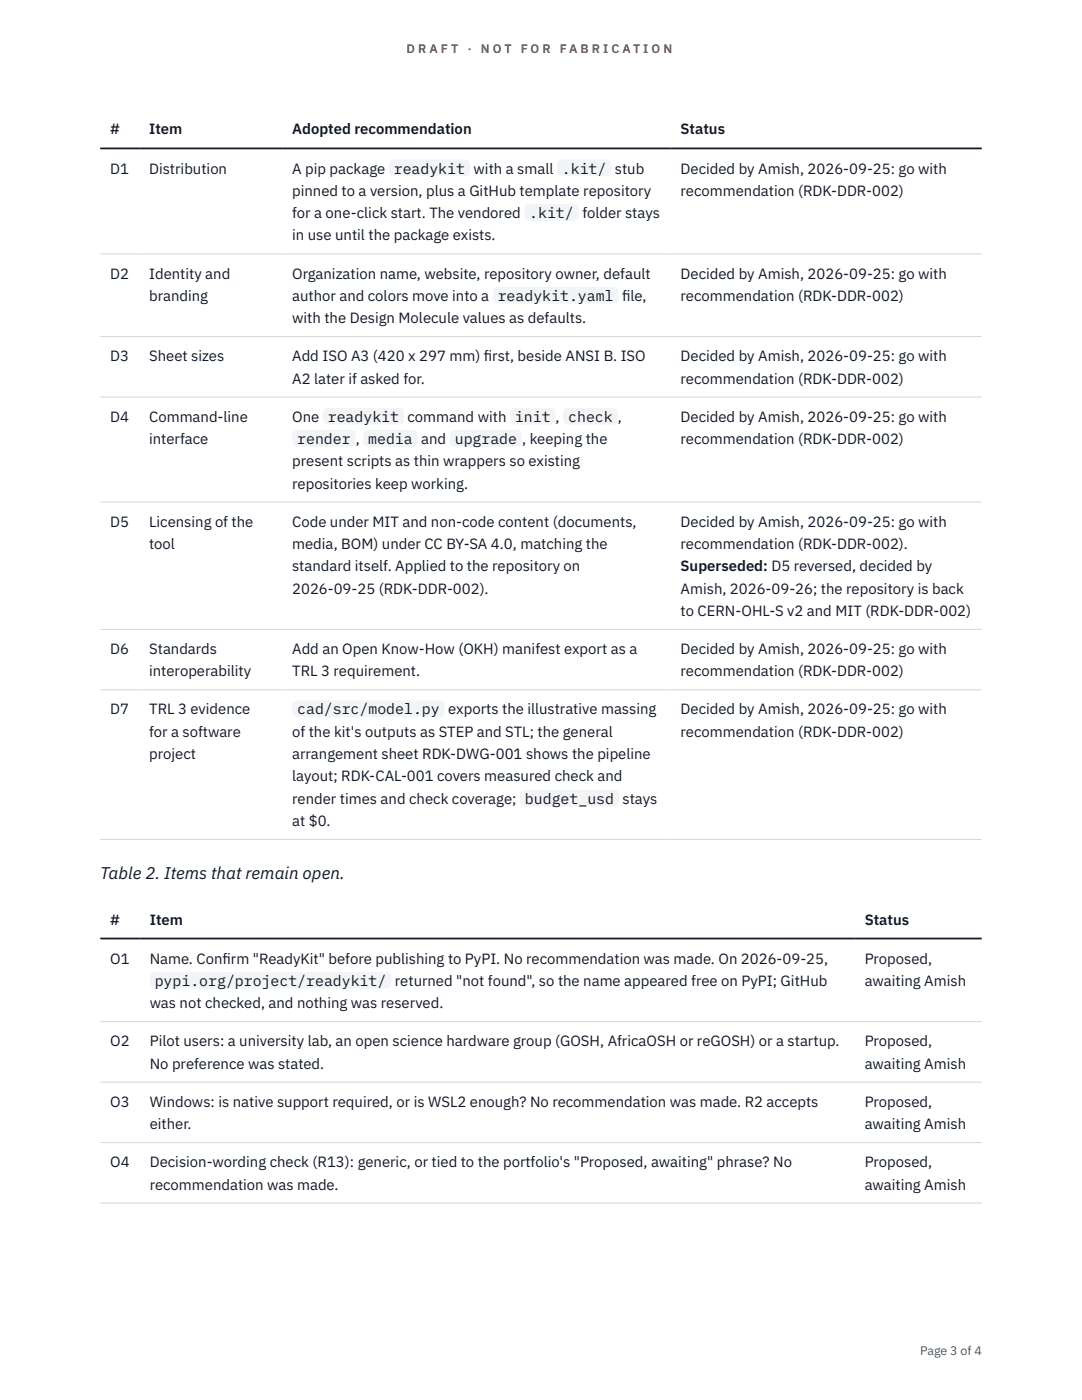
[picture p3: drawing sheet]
<svg xmlns="http://www.w3.org/2000/svg" width="216mm" height="279mm" viewBox="0 0 216 279" stroke-linecap="round" stroke-linejoin="round" font-family="sans-serif">
<defs><g id="words">
<text font-size="3.4" fill="#111827" x="20" y="175.4">Table 2. Items that remain open.</text>
<g font-size="3" fill="#111827">
<text x="22" y="26.8">#</text>
<text x="29.8" y="26.8">Item</text>
<text x="58.3" y="26.8">Adopted recommendation</text>
<text x="135.8" y="26.8">Status</text>
<text x="22" y="34.6">D1</text>
<text x="29.8" y="34.6">Distribution</text>
<text x="58.3" y="34.6">A pip package</text>
<text x="78.6" y="34.6">readykit</text>
<text x="94.5" y="34.6">with a small</text>
<text x="112.1" y="34.6">.kit/</text>
<text x="122.7" y="34.6">stub</text>
<text x="135.8" y="34.6">Decided by Amish, 2026-09-25: go with</text>
<text x="58.3" y="39.1">pinned to a version, plus a GitHub template repository</text>
<text x="135.8" y="39.1">recommendation (RDK-DDR-002)</text>
<text x="58.3" y="43.5">for a one-click start. The vendored</text>
<text x="58.3" y="48">in use until the package exists.</text>
<text x="105.6" y="43.5">.kit/</text>
<text x="116.2" y="43.5">folder stays</text>
<text x="22" y="55.6">D2</text>
<text x="29.8" y="55.6">Identity and</text>
<text x="58.3" y="55.6">Organization name, website, repository owner, default</text>
<text x="135.8" y="55.6">Decided by Amish, 2026-09-25: go with</text>
<text x="29.8" y="60">branding</text>
<text x="58.3" y="60">author and colors move into a</text>
<text x="58.3" y="64.5">with the Design Molecule values as defaults.</text>
<text x="99.3" y="60">readykit.yaml</text>
<text x="124.1" y="60">f</text>
<text x="124.1" y="60">ile,</text>
<text x="135.8" y="60">recommendation (RDK-DDR-002)</text>
<text x="22" y="72.1">D3</text>
<text x="29.8" y="72.1">Sheet sizes</text>
<text x="58.3" y="72.1">Add ISO A3 (420 x 297 mm) f</text>
<text x="58.3" y="76.5">A2 later if asked for.</text>
<text x="96.5" y="72.1">irst, beside ANSI B. ISO</text>
<text x="135.8" y="72.1">Decided by Amish, 2026-09-25: go with</text>
<text x="135.8" y="76.5">recommendation (RDK-DDR-002)</text>
<text x="22" y="84.2">D4</text>
<text x="29.8" y="84.2">Command-line</text>
<text x="29.8" y="88.6">interface</text>
<text x="58.3" y="84.2">One</text>
<text x="59.3" y="88.6">render</text>
<text x="65.4" y="84.2">readykit</text>
<text x="71" y="88.6">,</text>
<text x="73.5" y="88.6">media</text>
<text x="81.3" y="84.2">command with</text>
<text x="84.1" y="88.6">and</text>
<text x="90.7" y="88.6">upgrade</text>
<text x="102.8" y="84.2">init</text>
<text x="104.2" y="88.6">, keeping the</text>
<text x="110.9" y="84.2">,</text>
<text x="113.4" y="84.2">check</text>
<text x="123.3" y="84.2">,</text>
<text x="135.8" y="84.2">Decided by Amish, 2026-09-25: go with</text>
<text x="135.8" y="88.6">recommendation (RDK-DDR-002)</text>
<text x="58.3" y="93.1">present scripts as thin wrappers so existing</text>
<text x="58.3" y="97.5">repositories keep working.</text>
<text x="22" y="105.1">D5</text>
<text x="29.8" y="105.1">Licensing of the</text>
<text x="58.3" y="105.1">Code under MIT and non-code content (documents,</text>
<text x="135.8" y="105.1">Decided by Amish, 2026-09-25: go with</text>
<text x="29.8" y="109.6">tool</text>
<text x="58.3" y="109.6">media, BOM) under CC BY-SA 4.0, matching the</text>
<text x="135.8" y="109.6">recommendation (RDK-DDR-002).</text>
<text x="58.3" y="114">standard itself. Applied to the repository on</text>
<text x="58.3" y="118.5">2026-09-25 (RDK-DDR-002).</text>
<text x="135.8" y="114">Superseded: D5 reversed, decided by</text>
<text x="135.8" y="118.5">Amish, 2026-09-26; the repository is back</text>
<text x="135.8" y="122.9">to CERN-OHL-S v2 and MIT (RDK-DDR-002)</text>
<text x="22" y="130.5">D6</text>
<text x="29.8" y="130.5">Standards</text>
<text x="58.3" y="130.5">Add an Open Know-How (OKH) manifest export as a</text>
<text x="135.8" y="130.5">Decided by Amish, 2026-09-25: go with</text>
<text x="29.8" y="135">interoperability</text>
<text x="58.3" y="135">TRL 3 requirement.</text>
<text x="135.8" y="135">recommendation (RDK-DDR-002)</text>
<text x="22" y="142.6">D7</text>
<text x="29.8" y="142.6">TRL 3 evidence</text>
<text x="59.3" y="142.6">cad/src/model.py</text>
<text x="89.4" y="142.6">exports the illustrative massing</text>
<text x="135.8" y="142.6">Decided by Amish, 2026-09-25: go with</text>
<text x="29.8" y="147">for a software</text>
<text x="58.3" y="147">of the kit's outputs as STEP and STL; the general</text>
<text x="135.8" y="147">recommendation (RDK-DDR-002)</text>
<text x="29.8" y="151.5">project</text>
<text x="58.3" y="151.5">arrangement sheet RDK-DWG-001 shows the pipeline</text>
<text x="58.3" y="155.9">layout; RDK-CAL-001 covers measured check and</text>
<text x="58.3" y="160.4">render times and check coverage;</text>
<text x="104.8" y="160.4">budget_usd</text>
<text x="124.2" y="160.4">stays</text>
<text x="58.3" y="164.8">at $0.</text>
<text x="22" y="184.5">#</text>
<text x="29.9" y="184.5">Item</text>
<text x="172.5" y="184.5">Status</text>
<text x="22" y="192.3">O1</text>
<text x="29.9" y="192.3">Name. Conf</text>
<text x="30.9" y="196.8">pypi.org/project/readykit/</text>
<text x="44.4" y="192.3">irm &quot;ReadyKit&quot; before publishing to PyPI. No recommendation was made. On 2026-09-25,</text>
<text x="78.8" y="196.8">returned &quot;not found&quot;, so the name appeared free on PyPI; GitHub</text>
<text x="172.5" y="192.3">Proposed,</text>
<text x="172.5" y="196.8">awaiting Amish</text>
<text x="29.9" y="201.2">was not checked, and nothing was reserved.</text>
<text x="22" y="208.8">O2</text>
<text x="29.9" y="208.8">Pilot users: a university lab, an open science hardware group (GOSH, AfricaOSH or reGOSH) or a startup.</text>
<text x="172.5" y="208.8">Proposed,</text>
<text x="29.9" y="213.3">No preference was stated.</text>
<text x="172.5" y="213.3">awaiting Amish</text>
<text x="22" y="220.9">O3</text>
<text x="29.9" y="220.9">Windows: is native support required, or is WSL2 enough? No recommendation was made. R2 accepts</text>
<text x="172.5" y="220.9">Proposed,</text>
<text x="29.9" y="225.3">either.</text>
<text x="172.5" y="225.3">awaiting Amish</text>
<text x="22" y="233">O4</text>
<text x="29.9" y="233">Decision-wording check (R13): generic, or tied to the portfolio's &quot;Proposed, awaiting&quot; phrase? No</text>
<text x="172.5" y="233">Proposed,</text>
<text x="29.9" y="237.4">recommendation was made.</text>
<text x="172.5" y="237.4">awaiting Amish</text>
</g>
<g font-size="2.5" fill="#b45309">
<text x="81.1" y="10.5">D R A F T</text>
<text x="93.3" y="10.5">·</text>
<text x="95.9" y="10.5">N O T</text>
<text x="103.9" y="10.5">F O R</text>
<text x="111.7" y="10.5">F A B R I C A T I O N</text>
</g>
<text font-size="2.5" fill="#4b5563" x="183.6" y="270.3">Page 3 of 4</text>
</g></defs>
<path d="M20 50.7h175.9M20 67.2h175.9M20 79.2h175.9M20 100.2h175.9M20 125.6h175.9M20 137.7h175.9M20 167.5h175.9M20 203.9h175.9M20 216h175.9M20 228h175.9M20 240.1h175.9" fill="none" stroke="#d1d5db" stroke-width=".2"/>
<path d="M20 29.6h175.9M20 187.3h175.9" fill="none" stroke="#111827" stroke-width=".35"/>
<g fill="#f3f4f6">
<path d="M77.6 31.8h16.2v3.4h-16.2z"/>
<path d="M111.1 31.8h10.9v3.4h-10.9z"/>
<path d="M104.6 40.7h10.9v3.4h-10.9z"/>
<path d="M98.3 57.2h25.1v3.4h-25.1z"/>
<path d="M64.4 81.4h16.2v3.3h-16.2z"/>
<path d="M101.8 81.4h9.1v3.3h-9.1z"/>
<path d="M112.4 81.4h10.9v3.3h-10.9z"/>
<path d="M58.3 85.8h12.7v3.4h-12.7z"/>
<path d="M72.5 85.8h10.9v3.4h-10.9z"/>
<path d="M89.7 85.8h14.5v3.4h-14.5z"/>
<path d="M58.3 139.8h30.4v3.4h-30.4z"/>
<path d="M103.8 157.6h19.7v3.3h-19.7z"/>
<path d="M29.9 194h48.2v3.3h-48.2z"/>
</g>
<use href="#words"/>
</svg>
